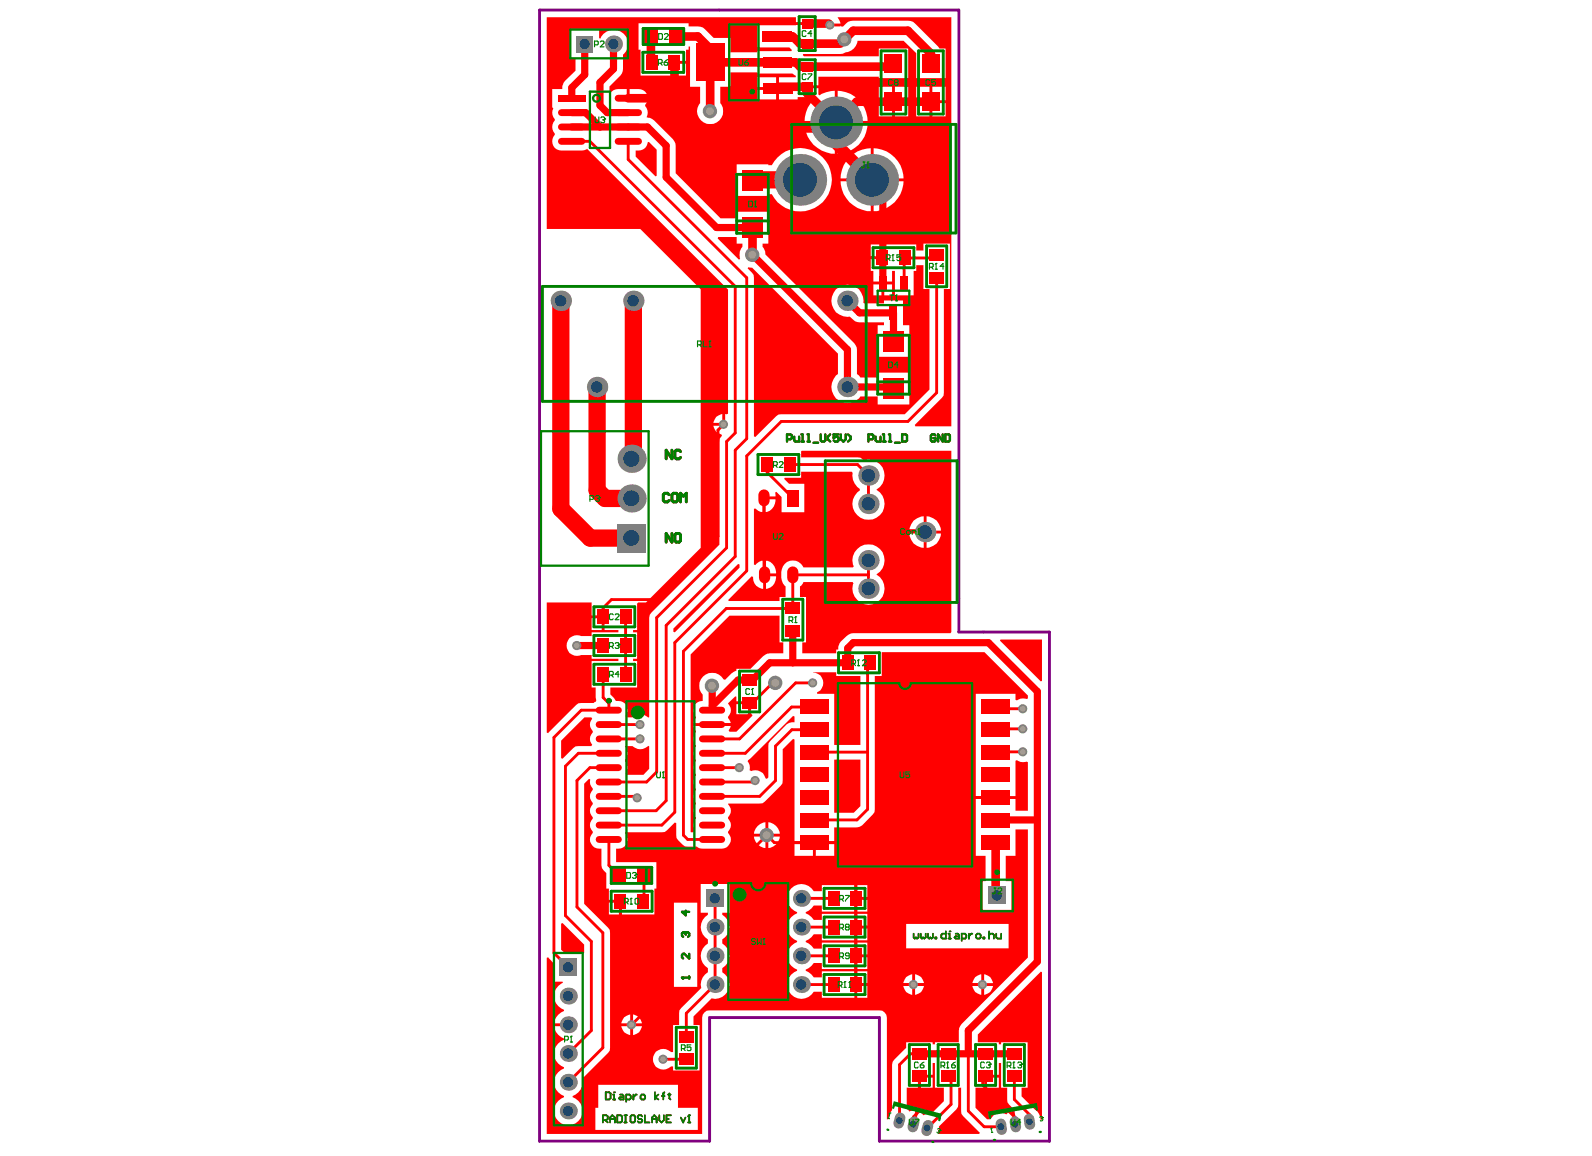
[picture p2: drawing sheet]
<svg xmlns="http://www.w3.org/2000/svg" width="281mm" height="204mm" viewBox="0 0 281 204" stroke-linecap="round" stroke-linejoin="round" font-family="sans-serif">
<path d="M95.2 1.8h73.9v109.7h16v89.8h-30v-21.8h-29.9v21.8h-30z" fill="none" stroke="#800080" stroke-width=".51"/>
<g fill="#a6968d">
<circle cx="143.3" cy="120.5" r=".51"/>
<circle cx="148.9" cy="6.9" r=".71"/>
<circle cx="132.7" cy="44.9" r=".71"/>
<circle cx="130.4" cy="135.4" r=".51"/>
<circle cx="133.2" cy="137.7" r=".51"/>
<circle cx="180.4" cy="132.6" r=".51"/>
<circle cx="180.4" cy="128.6" r=".51"/>
<circle cx="180.4" cy="125" r=".51"/>
<circle cx="112.9" cy="130.3" r=".51"/>
<circle cx="112.9" cy="127.8" r=".51"/>
<circle cx="112.4" cy="140.7" r=".51"/>
<circle cx="136.7" cy="120.5" r=".71"/>
<circle cx="173.3" cy="173.7" r=".51"/>
<circle cx="161.1" cy="173.7" r=".51"/>
<circle cx="135.2" cy="147.3" r=".71"/>
<circle cx="111.4" cy="180.8" r=".51"/>
<circle cx="125.6" cy="121" r=".71"/>
<circle cx="101.7" cy="113.9" r=".51"/>
<circle cx="116.9" cy="186.8" r=".51"/>
<circle cx="125.2" cy="19.6" r=".71"/>
<circle cx="127.6" cy="74.8" r=".51"/>
<circle cx="146.4" cy="4.4" r=".51"/>
</g>
<g fill="#f00">
<path d="M112.1 26.6a1.73 1.73 0 0 0 2.2-1.5l.2-.1 1.3 1.4v4.6l-.2 .1-3.5-3.5z"/>
<path d="M126.7 41.8h3.2v1.2h1.1v.5a2.07 2.07 0 0 0-.5 2.2l-.2 .1-3.7-3.7z"/>
<path d="M110.3 131.6a2.59 2.59 0 0 1 2.2 .5 1.83 1.83 0 0 0 1.8-.5l.2 .1v3.9l-1 1.1h-3.1l-.1-.3a1.67 1.67 0 0 0-.1-2.2v-.2a1.72 1.72 0 0 0 0-2.3z"/>
<path d="M118.8 110.9l11.4-11.4 .2 .1v.5l-11.4 11.4-.2-.1z"/>
<path d="M99 130.6l4.1-4.1h1.2l.2 .3a1.53 1.53 0 0 0 .1 2.2v.2a1.53 1.53 0 0 0-.1 2.2l-.2 .2-2.8 .1-2.3 2.1-.2-.1z"/>
<path d="M143.4 118.6h4.1v.6h4.3v12.2h-4.7v-9h-2.9l-.1-.3a1.82 1.82 0 0 0 1.1-2 1.82 1.82 0 0 0-1.8-1.5z"/>
<path d="M99 162.9l.2-.1 3.8 3.8v1.5h-3.4l-.6-.6z"/>
<path d="M132 134.1l7.9-7.8 .2 .1v1l-.9 .1-.4 .3-3.2 3.3-.1 6-.2 .3-.3-.1a1.82 1.82 0 0 0-2.5-1.3l-.3-.1a1.7 1.7 0 0 0-.3-1.6z"/>
<path d="M169 191.9h.5l.1 4.6 3.2 3.3-.1 .2h-7.1l-.2-.2 .2-1.1 3.1-3 .3-.4z"/>
<path d="M172.5 182.5l11.1-11.1 .2 .1v26h-.3a2.21 2.21 0 0 0-1-1.8l-2.3-2.3v-1.5h1.1v-8.1h-4.7v.4h-.4v-.4h-3.7z"/>
<path d="M147.1 134h4.7v8.2l-1.2 1.2h-3.5z"/>
<path d="M176.5 112.8h7.3v7.3l-.2 .1-7.2-7.2z"/>
<path d="M173.6 189.8h.2v-.2h2.4v-2.1h.4v4.4h1.1v2.5l1.1 1.2-.1 .3h.2l.4 2.3-.4 .1-.5-2.3h-.2l-.7 .6a1.97 1.97 0 0 0-2.8 .8h-.6l-2-2v-3.5h1.5zM174.1 190.1v1.8h2.1v-1.8z"/>
<path d="M161.9 189.8h.3v-.2h2.3v-2.1h.4v4.4h1.6v2.3l-2.3 2.4h-1l-.3 .1-.9-.7-.6 2.4-.5-.2 .6-2.3-1.1 .2-.5-.5v-3.7h2zM162.4 190.1v1.8h2.1v-1.8z"/>
<path d="M121.8 115.4l6.9-6.8h8.8v4.7h.7v1.9l-2.8 .1-.8 .4-2.2 2.3h-2.5v.3l-.9 .5-1.1 1.1-.2-.1a2.31 2.31 0 0 0-3.4-.7 2.31 2.31 0 0 0-.3 3.4v1.1a1.63 1.63 0 0 0-1.6 1 1.63 1.63 0 0 0 .3 1.8l-.4 1.1h6.6l-.5-1.1a1.65 1.65 0 0 0 0-2.3l1.3-1.3 .2 .1v.8h2.3v.3h.3v2h.1l.1 .2-2.8 2.9h-1.2l-.2-.3 .4-.7h-6.6l.4 1.1a1.72 1.72 0 0 0 0 2.3v.2a1.72 1.72 0 0 0 0 2.3v.2a1.72 1.72 0 0 0 0 2.4v.2a1.72 1.72 0 0 0 0 2.3v.2a1.72 1.72 0 0 0 0 2.3v.2a1.72 1.72 0 0 0 0 2.4v.2a1.67 1.67 0 0 0-.1 2.2l-.1 .2h-.7zM129.9 124.2v1.8h2.1v-1.8z"/>
<path d="M96.4 106.3h8v2.2h2v.3h.2v2.3h2.5v.4h-4.7v.7h-1.9a1.83 1.83 0 0 0-2.6 1.7 1.83 1.83 0 0 0 2.6 1.6h1.9v.7h4.7v.4h-4.7v4.7h.7v2.4l-.4 .3-2.7 .1-5.3 5.2-.3-.1zM104.4 109.1v2h1.7v-2z"/>
<path d="M103 138.2l.9-.8 .2 .1a1.69 1.69 0 0 0 .5 1.6v.2a1.59 1.59 0 0 0 0 2.3v.2a1.59 1.59 0 0 0 0 2.4v.2a1.59 1.59 0 0 0 0 2.3v.2a1.66 1.66 0 0 0-.3 2 1.66 1.66 0 0 0 1.8 .8v2.9l.1 .5 .7 .9v2.7h.5v2h2v.3h.3v2.3h5.7v-4.6h.4v-4.6h-7.1v-2.4a1.67 1.67 0 0 0 1.8-.8 1.67 1.67 0 0 0-.3-2l.1-.1h7l1.7-1.7 .3 .1v2.6l1.5 1.5h2.1l.5 .3 .5 .1h3.4a1.63 1.63 0 0 0 1.5-1 1.63 1.63 0 0 0-.4-1.8v-.2a1.59 1.59 0 0 0 0-2.3v-.2a1.59 1.59 0 0 0 0-2.4l.1-.1h6l3.2-3.1 .3-.4 .1-.5v-5.5l1.8-1.9 .2 .1v18h7v-2.5h4.1l.9-.3 2.2-2.3v-24.1h1.2v-4.2h18.1l7.7 7.7v.5l-.2 .1a1.91 1.91 0 0 0-1.7 .2l-.3-.1v-1h-7v18h7v-6.2l.3-.1a1.79 1.79 0 0 0 1.7 .2l.2 .1v8.6h-2.2v-2.1h-7v10.1h1.7v4.4h-.5v5.1h5.1v-5.1h-1v-4.4h1.7v-4.7h2.2v22.6l-11.7 11.7-.4 .8-.1 2.4h-4.2v.4h-.4v-.4h-4.7v1.1l-2.3 2.4-.2 .5v8l-.2 .4-.4 1.2h-.3v-17.9a1.3 1.3 0 0 0-1.3-1.3h-29.9a1.3 1.3 0 0 0-1.4 1.3v20.5h-27.4v-31l.3-.2 1 1.2v3.2h1.5l.1 .2a2.53 2.53 0 0 0-1.6 2.4 2.53 2.53 0 0 0 1.8 2.3v.2a2.63 2.63 0 0 0-1.7 2.2h2.4v.5h-2.4a2.49 2.49 0 0 0 1.7 2.2v.2a2.55 2.55 0 0 0-1.8 2.4 2.55 2.55 0 0 0 1.8 2.5v.2a2.55 2.55 0 0 0-1.8 2.4 2.55 2.55 0 0 0 1.8 2.4v.2a2.54 2.54 0 0 0-1.3 3.9 2.54 2.54 0 0 0 4.1 0 2.54 2.54 0 0 0-1.3-3.9v-.2a2.55 2.55 0 0 0 1.7-3l4.6-4.6 .3-.4v-.5v-20.8l-4.6-4.6zM135.5 145v2.1h2.1a2.3 2.3 0 0 0-2.1-2.1zM133.6 145.7l-.3 .4-.3 1h2v-2.1l-.9 .3zM135.5 147.6v2a2.3 2.3 0 0 0 2.1-2zM133 147.6a2.3 2.3 0 0 0 2 2v-2zM143.9 148.9v2.1h3.2v-2.1zM140.1 148.9v2.1h3.3v-2.1zM151.2 156.1v2.1h1.8v-2.1zM151.2 158.7v2.1h1.8v-2.1zM139.6 156.7a2.54 2.54 0 0 0 1 4.2v.2a2.55 2.55 0 0 0-1.8 2.4 2.55 2.55 0 0 0 1.8 2.5v.2a2.55 2.55 0 0 0-1.8 2.4 2.55 2.55 0 0 0 1.8 2.4v.2a2.53 2.53 0 0 0-1.2 4 2.53 2.53 0 0 0 4.1-.3h1.5v1.1h5.7v-4.7h-5.7v1.1h-1.5l-.4-.5-1-.7v-.2l1-.6 .4-.5h1.5v1h5.7v-4.6h-5.7v1h-1.5l-.4-.5-1-.6v-.2l1-.7 .4-.5h1.5v1.1h5.7v-4.7h-5.7v1.1h-1.5l-.4-.5-1-.7v-.2l1-.7 .4-.5h1.5v1.1h5.7v-4.7h-5.7v1.1h-1.5a2.51 2.51 0 0 0-3.9-.5zM107.4 159.2v2.1h1.8v-2.1zM151.2 161.2v2.1h1.8v-2.1zM151.2 163.8v2.1h1.8v-2.1zM159.8 163v4.3h18.1v-4.3zM151.2 166.3v2h1.8v-2zM151.2 168.8v2.1h1.8v-2.1zM173.6 171.8v1.6h1.6a1.76 1.76 0 0 0-1.6-1.6zM172 172.3l-.5 1.1h1.6v-1.6zM161.4 171.8v1.6h1.6a1.76 1.76 0 0 0-1.6-1.6zM159.8 172.3l-.5 1.1h1.6v-1.6zM151.2 171.3v2.1h1.8v-2.1zM118.9 159.2v14.9h4.1v-14.9zM173.6 173.9v1.6a1.76 1.76 0 0 0 1.6-1.6zM171.5 173.9a1.76 1.76 0 0 0 1.6 1.6v-1.6zM161.4 173.9v1.6a1.76 1.76 0 0 0 1.6-1.6zM159.3 173.9a1.76 1.76 0 0 0 1.6 1.6v-1.6zM151.2 173.9v2.1h1.8v-2.1zM123.6 155.9v5.1h1.3v.3a2.51 2.51 0 0 0 0 4.4v.7a2.51 2.51 0 0 0 0 4.4v.7a2.49 2.49 0 0 0-1.2 2.8l-3.9 3.9v2.6h-1.1v4.8h-.4a1.83 1.83 0 0 0-2.6-.1 1.83 1.83 0 0 0 0 2.6 1.83 1.83 0 0 0 2.6 0h.4v.7h4.7v-8h-1.1v-1.5l3.2-3.2a2.51 2.51 0 0 0 3-1.5 2.51 2.51 0 0 0-1.1-3.1v-.7a2.51 2.51 0 0 0 0-4.4v-.7a2.51 2.51 0 0 0 0-4.4v-.3h1.3v-5.1zM111.7 178.9v1.6h1.5a1.76 1.76 0 0 0-1.5-1.6zM110.1 179.4l-.5 1.1h1.6v-1.6zM111.7 181v1.6a1.76 1.76 0 0 0 1.5-1.6zM109.6 181a1.76 1.76 0 0 0 1.6 1.6v-1.6zM105.5 191.3v4.1h-.5v3.9h18.1v-3.9h-3.5v-4.1z"/>
<path d="M141.3 79.6l.1-.1h26.4v32l-.1 .2h-17.2h-.4l-.6 .3a3.5 3.5 0 0 0-1.5 1.7l-.1 .9h-.4v.6h-6v-1.9h.7v-8h-1.1v-1.9l.2-.1 .4-.6h8.7l.1 .2a2.85 2.85 0 0 0 1.7 3.6 2.85 2.85 0 0 0 3.6-1.5 2.85 2.85 0 0 0-1.2-3.7 2.84 2.84 0 0 0 1.2-3.8 2.84 2.84 0 0 0-3.7-1.3 2.84 2.84 0 0 0-1.5 3.7l-.2 .2h-8.7a2.04 2.04 0 0 0-2.3-1.2 2.04 2.04 0 0 0-1.6 2 2.71 2.71 0 0 0 .8 2.5v1.9h-1.1v.7h-9v-.2l4.1-4.1 .2 .1a1.95 1.95 0 0 0 1.8 2.1v-5a1.69 1.69 0 0 0-1.4 .8l-.2-.1v-9.9h.2a1.75 1.75 0 0 0 1.3 .6v-2.5h.3v-.2h2l-.1-.7 .2-.1 1 .9v2.7h4v-5.1h-2.7l-.9-.8 .1-.2h2.9v-1.1h8.9l.2 .2a2.74 2.74 0 0 0 1.3 2.8v.3a2.83 2.83 0 0 0-.5 4.3 2.83 2.83 0 0 0 4.3-.2 2.83 2.83 0 0 0-.9-4.2 2.84 2.84 0 0 0 1.2-3.7 2.84 2.84 0 0 0-3.5-1.5l-.5-.5h-.5h-10zM135 88.1v2.2a2.04 2.04 0 0 0 1.8-2.2zM163.4 91.1v2.5h2.6a2.6 2.6 0 0 0-2.6-2.5zM161.2 91.8l-.4 .6-.4 1.2h2.5v-2.5l-1.1 .3zM163.4 94.1v2.5a2.6 2.6 0 0 0 2.6-2.5zM160.4 94.1a2.6 2.6 0 0 0 2.5 2.5v-2.5zM135.1 98.9v2.2h1.8a2.08 2.08 0 0 0-1.8-2.2zM135.1 101.7v2.2a2.04 2.04 0 0 0 1.8-2.2z"/>
<path d="M96.4 3h44v.9h2v.5l-8.8 .1v3.9h5.6l.5 .4-.1 .2h-6v.2h-4.8v-2.5h-2.9l-1.5-1.5a3.1 3.1 0 0 0-2.9-.5v-.6h-8.9v4.7h.4v4.5h5.7v-2.3h.3v-.3h2v-1.9h.5v-.6h.2v7.1h1.8v2.9a2.28 2.28 0 0 0 .2 3.1 2.28 2.28 0 0 0 3.1 0 2.28 2.28 0 0 0 .2-3.1v-2.9h1.8v-2.5h4.8v.2h6.2l.6 .4-.1 .2h-2.9v3.9h3.3v-.4h1.4v-1.8h.3v-.2h2v-1.6h10.6v.3h5.2v-5.2h-5.2v1.3h-13.2l-.2-.2 .1-.2h6.5l.9-.2a2.41 2.41 0 0 0 2.2-2.1h8.1l2.2 2.2v4.4h5.2v-5.2h-1.1l-4.6-4.7-1-.3h-9.6a2 2 0 0 0-1.8 1.1h-.2l-.2-.2v.2h-1.9v-.5h1.9l-.5-1.2h20v72.2h-6.3l-.1-.3 5-5.1 .1-18.8h1.1v-8h-4.7v1.2h-1.3v-1.1h-5.7v2.4h-.3v.2h-2v2.1h.5v1.9h3.2v-1.9h.6v4.3h3.3v-4.3h.4v-1h1.3v4.2h1v17.7l-4.3 4.4h-22.3l-4.1 4-.2-.1v-28l-.1-.5-1-1.2 .1-.2 .7 .1 15.1 15.2v3.6a2.84 2.84 0 0 0-.3 4.3 2.84 2.84 0 0 0 4.3-.4h3v1.5h5.6v-5.7h-5.6v.9h-3l-.6-.6v-4.3l-.1-.4-.5-.8-15.6-15.6v-.6l-.5-.8v-.5h1v-5.7h-5.6v1.2h-2.8l-7.9-7.9v-4.9l-.3-.8-3.5-3.7-.8-.4-.5-.1a1.72 1.72 0 0 0-.3-2l.4-1.1h-3.4v-.3h-.2v-1.6a3.1 3.1 0 0 0-2.7 .5l-.1 .2-.3-.1v-1l1.9-2 .4-.7 .1-3a2.51 2.51 0 0 0-.2-3.9 2.51 2.51 0 0 0-3.8 1.1l-.2-.1v-1.4h-5v5h.8v2.2l-1.9 1.8-.4 .8v.6h-1.8v3.3l.2 .2a1.56 1.56 0 0 0 .3 1.8v.2a1.72 1.72 0 0 0 0 2.4v.2a1.64 1.64 0 0 0-.4 1.7 1.64 1.64 0 0 0 1.5 1.1h3.6l.9-.4 24.9 24.9v21.9h-.5v1.8h-.2v.3h-1.9a1.69 1.69 0 0 0 1.4 1.5l.2 .3-.5 .5v.5v18.2l-12.3 12.3-.1 .6v17.5l-.2 .1a1.84 1.84 0 0 0-2.7-.1h-1.2l-.1-.2a1.66 1.66 0 0 0 .1-2 1.66 1.66 0 0 0-1.8-.7l-.3-.5-.6-.6v-1.2h4.7v-4.7h-.7v-.4h.7v-4.7h-.7v-.4h.7v-4.6l.2-.2h1.4l9.6-9.7v-45.6l-10.7-10.6h-16.5zM119.2 11.2v2.1h1.8v-2.1zM133.6 13.6v1.8h3.3v-1.8zM111.1 15.7v1.4h3.1a1.48 1.48 0 0 0-1.6-1.4zM133.6 15.9v1.6h3.3v-1.6zM157.9 15.3v2.4h2.3v-2.4zM155 15.3v2.4h2.3v-2.4zM164.5 15.3v2.4h2.3v-2.4zM161.6 15.3v2.4h2.3v-2.4zM157.9 18.2v2.3h2.3v-2.3zM155 18.2v2.3h2.3v-2.3zM164.5 18.2v2.3h2.3v-2.3zM161.6 18.2v2.3h2.3v-2.3zM147.8 16v5.3h5.2a5.5 5.5 0 0 0-5.2-5.3zM142.6 15.6v1.5h1.1l.1 .3a5.1 5.1 0 0 0-1.9 3.9h5.3v-5.3a5.1 5.1 0 0 0-2.6 .8l-.2-.1v-1.1zM147.8 21.8v5.3a5.4 5.4 0 0 0 5.2-5.3zM141.9 21.8a5.4 5.4 0 0 0 5.3 5.3v-5.3zM129.9 29v5.6h5.6v-.3h.6a5.6 5.6 0 0 0 8.6 1.8 5.6 5.6 0 0 0 0-8.8 5.6 5.6 0 0 0-8.6 1.8h-.6v-.1zM154.1 26.1v5.4h5.3a5.5 5.5 0 0 0-5.3-5.4zM149.8 27.8a5.1 5.1 0 0 0-1.5 3.7h5.3v-5.4a5.4 5.4 0 0 0-3.8 1.7zM154.1 32v5.2a5.4 5.4 0 0 0 5.3-5.2zM148.3 32a5.4 5.4 0 0 0 5.3 5.2v-5.2zM153.6 43.1v2.1h1.8v-2.1zM156 50.2v1.9h1.3v-1.9zM154.1 50.2v1.9h1.4v-1.9zM147.5 51a2.85 2.85 0 0 0-.5 3.3 2.85 2.85 0 0 0 2.9 1.5 2.16 2.16 0 0 0 1.7 1.1h4.3v.5h-1.1v5.5h5.6v-5.5h-1.1v-4.4h-3.4v.5h-3.5l-.1-.1a2.85 2.85 0 0 0-1.6-2.9 2.85 2.85 0 0 0-3.2 .5zM126.3 73.5l-.5 1.1h1.6v-1.6z"/>
</g>
<g fill="none" stroke="#f00" stroke-width=".51">
<path d="M125.3 8.6v2.4M137.1 6.4h2.7M146.2 4.2l.2 .2M149 6.9l-.8 .8M157.6 11.1l-.6 .7M100.9 24.9h3.2l25.6 25.6v25.9l-1.5 1.5v18.7l-12.4 12.4v27.2l-1.7 1.7h-6.7M110.8 24.9v3.2l20.9 20.9v28.4l-2 2v18.8l-12.2 12.1v30.9l-1.8 1.8h-8.3M146.4 22.7l1.1-1.1v3.8M153.8 31.7l1.9 1.9M159.5 45.6v4.3M160.7 45.5h4.5M165.2 49v20.3l-5.1 5h-22.3l-6.1 6.1v20.3l-12.7 12.7v29.9l-2.3 2.2h-9.3"/>
<path d="M127.7 74.8l-1.1 1.1v18.7l-11.1 11.2h-7.6l-1.5 1.4v1.6M134.8 93.6h28.1l.3 .3M134.8 87.8v13.5M135.3 81.9v1.4l4.5 4.5M139.3 81.9h12l1.9 2v5M153.2 98.8v5M106.4 118.9v4.1l1 1.1v1.2h-4.9l-4.8 4.8v38l2.5 2.5M110.3 108.8v10.1M136.8 119.4v.5l-4 4.1h-.6v2l-1.8 1.8h-4.8M153 117.4v25.4l-1.8 1.8h-7.6M153.2 101.4h-13.4v5.9h-11.7l-7.6 7.6v32.4l.8 .8h4.3M107.4 132.9h-5.4l-2.3 2.3v26.3l4.6 4.6v15.7l-4.1 4"/>
<path d="M107.4 135.4h-3.3l-2.3 2.3v22.3l4.5 4.5v20.3l-6.1 6.1M107.4 130.3h5.5M107.4 127.8h5.5M125.6 135.4h4.8M125.6 124.5v.8M133.2 137.7l.3 .2h-7.9M143.4 120.5h-3.1l-9.9 9.8h-4.8M143.6 128.7h-3.9l-2.9 2.9v6.1l-2.8 2.8h-8.4M143.6 124.7h-4l-8.1 8.2h-5.9M143.6 132.7h9.4M175.9 125h4.5M180.4 132.6l-4.8 .1"/>
<path d="M181 128.6h-5.3l-.1 .1M107.4 148.1v4.5l1.8 1.8M107.4 140.5h4.8l.2 .2M109.4 159v2.6l2.5 2.4h5.1M113.6 154.4v4.4M126.1 158.5v15.2l-5 5v4.1M141.4 158.5h5.6M151 148.7v25h22.3M175.6 140.7h-12.9l-7.9 7.9h-18.2l-1.3-1.3-5.1 5.1h-7.1l-6.1 6.1v8.1l-3 3v8.6l-2.6 2.6M175.6 157.7l.3 .3M141.4 173.7h5.6M141.4 163.5h5.6"/>
<path d="M141.4 168.6h5.6M121.1 186.8h-4.1M162.2 185.9h-1.6l-1.9 1.9v9.8M162.2 189.8v6.2l-1.1 1v1.3M167.8 189.8v5l-4.2 4.2M170.8 185.9v10.1l2.8 2.7h3l.3 .4M173.3 189.8v1.6l5.8 5.8v1.1M178.9 189.8v4.1l2.7 2.7v1.3"/>
</g>
<path d="M100.9 19.9h2.4l2.5 2.5M103.1 7.8v5.4l-2.2 2.3v1.8M108.2 7.8v4.4l-2.4 2.3v4.1l1.3 1.3h3.7M100.9 22.4h13.3l3.3 3.3v5.6l8.9 8.8h6.3M155.7 33.6v16.3M132.7 44.9l16.8 16.8v6.6h6.8M149.5 53.1l2.1 2.1h6v5M101.8 113.9h4.6M139.8 111.3v5.6M125.6 121v3.5l4.6-4.6h2.5l3.1-3h13.7v-2.6l1-.9h23.9l8.6 8.6v47.6l-12.2 12.2v4.1M175.6 144.6h7.2M162.2 185.9h16.7" fill="none" stroke="#f00" stroke-width="1.3"/>
<path d="M110.8 17.3h5.9l5.4 5.4h24.3M114.8 6.4v4.4M119 11v8.6M119.2 6.4h3.9l2.2 2.2M137.4 15.3h5v1.2l5.1 5.1 3.6-3.7h13.1M139.8 6.4l1.3 1.3h7.1M142.4 4.2h3.8M149 6.9l1.5-1.5h9.6l4.1 4.1v1.6M157 11.8h-15.9l-.8-.8h-15v8.6M132.7 40.1v4.8M175.6 148.6v9.1" fill="none" stroke="#f00" stroke-width="1.5"/>
<path d="M132.8 31.7h8.4M98.9 53.1v36.6l5.2 5.2h7.3M111.7 53.1v27.5M105.3 68.3v18.2l1.4 1.4h4.7" fill="none" stroke="#f00" stroke-width="3"/>
<path d="M147.5 25.4l6.3 6.3" fill="none" stroke="#f00" stroke-width="2"/>
<path d="M120.3 172.4h1.3M121.6 172.2v.5" fill="none" stroke="#f00" stroke-width=".41"/>
<circle cx="120.3" cy="172.4" r=".2" fill="#f00"/>
<path d="M120.3 172.4l.2 .3M120.7 164.4h-.2l-.2 .2v.4l.2 .3M121.6 168.2v.9l-.9-.9h-.2l-.2 .2v.4l.2 .3" fill="none" stroke="#f00" stroke-width=".41"/>
<circle cx="120.7" cy="164.4" r=".2" fill="#f00"/>
<path d="M120.7 164.4l.3 .2M121 160.6v.9l-.7-.7h1.3M121 164.6v.2M121 164.6l.2-.2h.2l.2 .2v.4l-.2 .3" fill="none" stroke="#f00" stroke-width=".41"/>
<path d="M118.5 79.4v1.5l-1-1.5v1.5M120 79.7l-.2-.3h-.5l-.3 .3v1l.3 .2h.5l.2-.2M118.5 94.1v1.5l-1-1.5v1.5M119 94.4l.3-.3h.5l.2 .3v1l-.2 .2h-.5l-.3-.2z" fill="none" stroke="#f00" stroke-width=".51"/>
<path d="M106.8 192.7h.7l.2 .2v.8l-.2 .2h-.7zM108.1 193.9h.4M108.1 193.1h.2v.8" fill="none" stroke="#f00" stroke-width=".3"/>
<circle cx="108.3" cy="192.7" r=".15" fill="#f00"/>
<g fill="none" stroke="#f00" stroke-width=".3">
<path d="M106.3 197.6h.6l.3-.2v-.5l-.3-.2h-.6v1.3M106.7 197.6l.5 .4M107.6 198v-.9l.4-.4 .5 .4v.9M107.6 197.4h.9M108.9 196.7h.6l.2 .2v.9l-.2 .2h-.6zM109.4 193.1h.4l.2 .2v.6h-.6l-.2-.2 .2-.2h.6M110.1 196.7h.5M110.1 198h.5M110.3 196.7v1.3M110.4 193.9h.7l.2-.2v-.4l-.2-.2h-.7v1.2M111.2 196.9l.2-.2h.4l.2 .2v.9l-.2 .2h-.4l-.2-.2zM111.7 193.1v.8"/>
<path d="M112.3 193.1h-.2l-.4 .4M113.2 193.1h.4l.2 .2v.4l-.2 .2h-.4l-.2-.2v-.4zM113.3 196.9l-.2-.2h-.4l-.2 .2 .2 .5h.4l.2 .2v.2l-.2 .2h-.4l-.2-.2M113.7 196.7v1.3h.9M115 197.4h.8M115 198v-.9l.4-.4 .4 .4v.9M115.5 192.7v1.2M116.1 193.1l-.6 .4 .6 .4M116.3 196.7v.9l.4 .4 .4-.4v-.9M116.8 193.3h.4M117.2 192.7l-.2 .2v1M117.6 197.4h.4"/>
<path d="M117.9 193.1h.4M118.1 192.9v.8l.2 .2M118.4 196.7h-.8v1.3h.8M120.1 197.1l.4 .9 .4-.9M121.4 198h.4M121.6 196.7v1.3"/>
</g>
<circle cx="121.6" cy="196.7" r=".15" fill="#f00"/>
<path d="M161.2 164.7v.7l.2 .2 .2-.2 .2 .2 .2-.2v-.7M162.4 164.7v.7l.2 .2 .2-.2 .2 .2 .3-.2v-.7M163.7 164.7v.7l.2 .2 .2-.2 .2 .2 .3-.2v-.7M165 165.4h.2v.2h-.2zM166.8 164.3v1.3h-.6l-.2-.2v-.5l.2-.2h.6M167.3 165.6h.4M167.3 164.7h.2v.9M121.6 196.7l-.2 .2" fill="none" stroke="#f00" stroke-width=".3"/>
<path d="M118 87.3l-.2-.3h-.5l-.3 .3v1l.3 .2h.5l.2-.2M118.5 87.3l.3-.3h.5l.2 .3v1l-.2 .2h-.5l-.3-.2zM120 88.5v-1.5l.5 .5 .6-.5v1.5" fill="none" stroke="#f00" stroke-width=".51"/>
<circle cx="167.5" cy="164.3" r=".15" fill="#f00"/>
<path d="M168.6 164.7h.4l.2 .2v.7h-.6l-.2-.2 .2-.2h.6M169.6 165.6h.6l.2-.2v-.5l-.2-.2h-.6v1.3M170.9 164.7v.9M171.5 164.7h-.2l-.4 .5M172.4 164.7h.4l.2 .2v.5l-.2 .2h-.4l-.2-.2v-.5zM173.4 165.4h.2v.2h-.2zM174.5 164.9l.2-.2h.4l.2 .2v.7M174.5 164.3v1.3M175.7 164.7v.7l.3 .2h.6v-.9" fill="none" stroke="#f00" stroke-width=".3"/>
<g fill="none" stroke="#f00" stroke-width=".41">
<path d="M138.8 77.5h.6l.3-.2v-.5l-.3-.2h-.6v1.3M140.1 77v.7l.2 .2h.7v-.9M141.4 76.6h.2v1.3M141.4 77.9h.4M142.4 76.6h.2v1.3M142.4 77.9h.4M143.5 78.1h.8M144.8 76.6v1.1l.2 .2h.4l.2-.2v-1.1M146.4 76.6l-.4 .4v.5l.4 .4M147.9 76.6h-.9v.7l.5-.3h.2l.2 .3v.4l-.2 .2h-.4l-.3-.2M148.3 76.6v.9l.5 .4 .4-.4v-.9M149.6 76.6l.4 .4v.5l-.4 .4"/>
<path d="M153.2 77.5h.6l.3-.2v-.5l-.3-.2h-.6v1.3M154.5 77v.7l.2 .2h.6v-.9M155.7 76.6h.2v1.3M155.7 77.9h.5M156.8 76.6h.2v1.3M156.8 77.9h.4M157.9 78.1h.8M159.1 76.6h.6l.3 .2v.9l-.3 .2h-.6zM165 76.8l-.2-.2h-.4l-.2 .2v.9l.2 .2h.4l.2-.2v-.4h-.4M166.3 76.6v1.3l-.8-1.3v1.3M166.7 76.6h.6l.3 .2v.9l-.3 .2h-.6z"/>
</g>
<circle cx="143.3" cy="120.5" r=".81" fill="#808080"/>
<circle cx="143.3" cy="120.5" r=".51" fill="#a6968d"/>
<circle cx="148.9" cy="6.9" r="1.27" fill="#808080"/>
<circle cx="148.9" cy="6.9" r=".71" fill="#a6968d"/>
<circle cx="132.7" cy="44.9" r="1.27" fill="#808080"/>
<circle cx="132.7" cy="44.9" r=".71" fill="#a6968d"/>
<circle cx="130.4" cy="135.4" r=".81" fill="#808080"/>
<circle cx="130.4" cy="135.4" r=".51" fill="#a6968d"/>
<circle cx="133.2" cy="137.7" r=".81" fill="#808080"/>
<circle cx="133.2" cy="137.7" r=".51" fill="#a6968d"/>
<circle cx="180.4" cy="132.6" r=".81" fill="#808080"/>
<circle cx="180.4" cy="132.6" r=".51" fill="#a6968d"/>
<circle cx="180.4" cy="128.6" r=".81" fill="#808080"/>
<circle cx="180.4" cy="128.6" r=".51" fill="#a6968d"/>
<circle cx="180.4" cy="125" r=".81" fill="#808080"/>
<circle cx="180.4" cy="125" r=".51" fill="#a6968d"/>
<circle cx="112.9" cy="130.3" r=".81" fill="#808080"/>
<circle cx="112.9" cy="130.3" r=".51" fill="#a6968d"/>
<circle cx="112.9" cy="127.8" r=".81" fill="#808080"/>
<circle cx="112.9" cy="127.8" r=".51" fill="#a6968d"/>
<circle cx="112.4" cy="140.7" r=".81" fill="#808080"/>
<circle cx="112.4" cy="140.7" r=".51" fill="#a6968d"/>
<circle cx="136.7" cy="120.5" r="1.27" fill="#808080"/>
<circle cx="136.7" cy="120.5" r=".71" fill="#a6968d"/>
<circle cx="173.3" cy="173.7" r=".81" fill="#808080"/>
<circle cx="173.3" cy="173.7" r=".51" fill="#a6968d"/>
<circle cx="161.1" cy="173.7" r=".81" fill="#808080"/>
<circle cx="161.1" cy="173.7" r=".51" fill="#a6968d"/>
<circle cx="135.2" cy="147.3" r="1.27" fill="#808080"/>
<circle cx="135.2" cy="147.3" r=".71" fill="#a6968d"/>
<circle cx="111.4" cy="180.8" r=".81" fill="#808080"/>
<circle cx="111.4" cy="180.8" r=".51" fill="#a6968d"/>
<circle cx="125.6" cy="121" r="1.27" fill="#808080"/>
<circle cx="125.6" cy="121" r=".71" fill="#a6968d"/>
<circle cx="101.7" cy="113.9" r=".81" fill="#808080"/>
<circle cx="101.7" cy="113.9" r=".51" fill="#a6968d"/>
<circle cx="116.9" cy="186.8" r=".81" fill="#808080"/>
<circle cx="116.9" cy="186.8" r=".51" fill="#a6968d"/>
<circle cx="125.2" cy="19.6" r="1.27" fill="#808080"/>
<circle cx="125.2" cy="19.6" r=".71" fill="#a6968d"/>
<circle cx="127.6" cy="74.8" r=".81" fill="#808080"/>
<circle cx="127.6" cy="74.8" r=".51" fill="#a6968d"/>
<circle cx="146.4" cy="4.4" r=".81" fill="#808080"/>
<circle cx="146.4" cy="4.4" r=".51" fill="#a6968d"/>
<circle cx="141.4" cy="158.5" r="1.5" fill="#808080"/>
<circle cx="141.3" cy="158.5" r=".91" fill="#1f4769"/>
<circle cx="149.5" cy="53.1" r="1.8" fill="#808080"/>
<circle cx="149.4" cy="53.1" r="1.01" fill="#1f4769"/>
<circle cx="141.4" cy="168.6" r="1.5" fill="#808080"/>
<circle cx="141.3" cy="168.6" r=".91" fill="#1f4769"/>
<circle cx="141.4" cy="173.7" r="1.5" fill="#808080"/>
<circle cx="141.3" cy="173.7" r=".91" fill="#1f4769"/>
<circle cx="141.4" cy="163.5" r="1.5" fill="#808080"/>
<circle cx="141.3" cy="163.5" r=".91" fill="#1f4769"/>
<circle cx="149.5" cy="68.3" r="1.8" fill="#808080"/>
<circle cx="149.4" cy="68.3" r="1.01" fill="#1f4769"/>
<path d="M181.5 197.4l.2 .9" fill="none" stroke="#808080" stroke-width="1.9"/>
<circle cx="181.6" cy="197.9" r=".6" fill="#1f4769"/>
<circle cx="111.7" cy="53.1" r="1.8" fill="#808080"/>
<circle cx="111.7" cy="53.1" r="1.01" fill="#1f4769"/>
<path d="M124.6 156.9h3.1v3.1h-3.1z" fill-rule="evenodd" fill="#808080"/>
<circle cx="126.1" cy="158.5" r=".91" fill="#1f4769"/>
<path d="M163.7 198.5l-.3 1" fill="none" stroke="#808080" stroke-width="1.9"/>
<circle cx="163.5" cy="199" r=".59" fill="#1f4769"/>
<path d="M108.9 92.4h5v5h-5z" fill-rule="evenodd" fill="#808080"/>
<circle cx="111.4" cy="94.9" r="1.41" fill="#1f4769"/>
<circle cx="111.4" cy="80.9" r="2.49" fill="#808080"/>
<circle cx="111.4" cy="80.9" r="1.42" fill="#1f4769"/>
<path d="M101.7 6.3h3v3h-3z" fill-rule="evenodd" fill="#808080"/>
<circle cx="103.1" cy="7.8" r=".9" fill="#1f4769"/>
<circle cx="108.2" cy="7.8" r="1.5" fill="#808080"/>
<circle cx="108.2" cy="7.8" r=".9" fill="#1f4769"/>
<circle cx="126.1" cy="168.6" r="1.5" fill="#808080"/>
<circle cx="126.1" cy="168.6" r=".91" fill="#1f4769"/>
<circle cx="126.1" cy="173.7" r="1.5" fill="#808080"/>
<circle cx="126.1" cy="173.7" r=".91" fill="#1f4769"/>
<circle cx="126.1" cy="163.5" r="1.5" fill="#808080"/>
<circle cx="126.1" cy="163.5" r=".91" fill="#1f4769"/>
<circle cx="141.2" cy="31.7" r="4.6" fill="#808080"/>
<circle cx="141.1" cy="31.7" r="2.99" fill="#1f4769"/>
<circle cx="153.2" cy="103.8" r="1.8" fill="#808080"/>
<circle cx="153.2" cy="103.8" r="1.19" fill="#1f4769"/>
<circle cx="163.2" cy="93.9" r="1.8" fill="#808080"/>
<circle cx="163.1" cy="93.9" r="1.22" fill="#1f4769"/>
<circle cx="153.2" cy="98.8" r="1.8" fill="#808080"/>
<circle cx="153.2" cy="98.8" r="1.19" fill="#1f4769"/>
<circle cx="153.2" cy="88.9" r="1.8" fill="#808080"/>
<circle cx="153.2" cy="88.9" r="1.19" fill="#1f4769"/>
<path d="M174.4 156.4h3v3.1h-3z" fill-rule="evenodd" fill="#808080"/>
<circle cx="175.8" cy="158" r=".91" fill="#1f4769"/>
<circle cx="105.3" cy="68.3" r="1.8" fill="#808080"/>
<circle cx="105.3" cy="68.3" r="1.01" fill="#1f4769"/>
<circle cx="111.4" cy="87.9" r="2.49" fill="#808080"/>
<circle cx="111.4" cy="87.9" r="1.41" fill="#1f4769"/>
<path d="M161.3 197.8l-.3 1" fill="none" stroke="#808080" stroke-width="1.9"/>
<circle cx="161.1" cy="198.3" r=".61" fill="#1f4769"/>
<path d="M158.8 197.2l-.3 .9" fill="none" stroke="#808080" stroke-width="1.9"/>
<circle cx="158.6" cy="197.7" r=".6" fill="#1f4769"/>
<circle cx="153.2" cy="83.9" r="1.8" fill="#808080"/>
<circle cx="153.2" cy="83.9" r="1.19" fill="#1f4769"/>
<path d="M179 197.8l.2 1" fill="none" stroke="#808080" stroke-width="1.9"/>
<circle cx="179" cy="198.3" r=".59" fill="#1f4769"/>
<path d="M176.5 198.2l.2 1.1" fill="none" stroke="#808080" stroke-width="1.9"/>
<circle cx="176.5" cy="198.7" r=".61" fill="#1f4769"/>
<circle cx="100.2" cy="190.9" r="1.5" fill="#808080"/>
<circle cx="100.2" cy="190.9" r=".91" fill="#1f4769"/>
<path d="M98.7 169.1h3.1v3h-3.1z" fill-rule="evenodd" fill="#808080"/>
<circle cx="100.2" cy="170.6" r=".91" fill="#1f4769"/>
<circle cx="98.9" cy="53.1" r="1.8" fill="#808080"/>
<circle cx="98.9" cy="53.1" r="1.01" fill="#1f4769"/>
<circle cx="100.2" cy="185.8" r="1.5" fill="#808080"/>
<circle cx="100.2" cy="185.8" r=".91" fill="#1f4769"/>
<circle cx="100.2" cy="196" r="1.5" fill="#808080"/>
<circle cx="100.2" cy="196" r=".91" fill="#1f4769"/>
<circle cx="100.2" cy="175.7" r="1.5" fill="#808080"/>
<circle cx="100.2" cy="175.7" r=".91" fill="#1f4769"/>
<circle cx="100.2" cy="180.8" r="1.5" fill="#808080"/>
<circle cx="100.2" cy="180.8" r=".91" fill="#1f4769"/>
<circle cx="153.8" cy="31.7" r="4.6" fill="#808080"/>
<circle cx="153.8" cy="31.7" r="2.99" fill="#1f4769"/>
<circle cx="147.5" cy="21.6" r="4.6" fill="#808080"/>
<circle cx="147.5" cy="21.6" r="2.99" fill="#1f4769"/>
<g fill="#f00">
<path d="M108.4 157.7h2v2.6h-2z" fill-rule="evenodd"/>
<path d="M108 153.1h2.4v2.6h-2.4z" fill-rule="evenodd"/>
<path d="M112.4 157.7h2v2.6h-2z" fill-rule="evenodd"/>
<path d="M119.8 185.8h2.6v2h-2.6z" fill-rule="evenodd"/>
<path d="M119.7 181.8h2.6v2h-2.6z" fill-rule="evenodd"/>
<path d="M163.9 47.9h2.6v2.1h-2.6z" fill-rule="evenodd"/>
<path d="M163.9 44h2.6v2h-2.6z" fill-rule="evenodd"/>
<path d="M155.8 58.4h3.6v3.5h-3.6z" fill-rule="evenodd"/>
<path d="M156.9 54h1.4v2.4h-1.4z" fill-rule="evenodd"/>
<path d="M156 9.5h3.2v3.2h-3.2z" fill-rule="evenodd"/>
<path d="M156 16.4h3.2v3.2h-3.2z" fill-rule="evenodd"/>
<path d="M160.9 184.9h2.5v2h-2.5z" fill-rule="evenodd"/>
<path d="M160.9 188.8h2.6v2h-2.6z" fill-rule="evenodd"/>
<path d="M172.5 184.9h2.6v2h-2.6z" fill-rule="evenodd"/>
<path d="M172.6 188.8h2.6v2h-2.6z" fill-rule="evenodd"/>
<path d="M148.6 115.6h1.9v2.6h-1.9z" fill-rule="evenodd"/>
<path d="M152.5 115.6h2v2.6h-2z" fill-rule="evenodd"/>
<path d="M155.8 66.7h3.6v3.6h-3.6z" fill-rule="evenodd"/>
<path d="M112.4 153.1h2.4v2.6h-2.4z" fill-rule="evenodd"/>
</g>
<path d="M105.7 137.9h3.4M105.7 130.3h3.4M105.7 125.3h3.4M105.7 145.5h3.4M105.7 143h3.4" fill="none" stroke="#f00" stroke-width="1.2"/>
<g fill="#f00">
<path d="M105.4 112.5h2v2.7h-2z" fill-rule="evenodd"/>
<path d="M109.4 112.5h2v2.7h-2z" fill-rule="evenodd"/>
</g>
<path d="M109 19.9h3.6M109 17.3h3.6M109 24.9h3.6M123.9 137.9h3.4M123.9 130.3h3.4M123.9 125.3h3.4M123.9 145.5h3.4M123.9 143h3.4" fill="none" stroke="#f00" stroke-width="1.2"/>
<path d="M146 157.1h2v2.7h-2z" fill-rule="evenodd" fill="#f00"/>
<path d="M134.9 100.9v1M139.8 100.9v1" fill="none" stroke="#f00" stroke-width="2"/>
<g fill="#f00">
<path d="M134.3 80.6h2v2.7h-2z" fill-rule="evenodd"/>
<path d="M138.3 80.6h2v2.7h-2z" fill-rule="evenodd"/>
<path d="M141.5 10.9h1.8v1.7h-1.8z" fill-rule="evenodd"/>
<path d="M141.4 6.9h1.9v1.6h-1.9z" fill-rule="evenodd"/>
<path d="M141.5 3.3h1.8v1.7h-1.8z" fill-rule="evenodd"/>
<path d="M149.9 157.1h2v2.7h-2z" fill-rule="evenodd"/>
<path d="M158.6 44.1h2v2.7h-2z" fill-rule="evenodd"/>
<path d="M154.6 44.1h2v2.7h-2z" fill-rule="evenodd"/>
</g>
<path d="M105.7 135.4h3.4M105.7 132.9h3.4M105.7 127.8h3.4M105.7 148.1h3.4M105.7 140.5h3.4" fill="none" stroke="#f00" stroke-width="1.2"/>
<g fill="#f00">
<path d="M109.4 107.5h2v2.6h-2z" fill-rule="evenodd"/>
<path d="M105.4 107.5h2v2.6h-2z" fill-rule="evenodd"/>
</g>
<path d="M109 22.4h3.6" fill="none" stroke="#f00" stroke-width="1.2"/>
<g fill="#f00">
<path d="M114.1 9.7h1.9v2.6h-1.9z" fill-rule="evenodd"/>
<path d="M113.6 5.1h2.4v2.7h-2.4z" fill-rule="evenodd"/>
</g>
<path d="M123.9 135.4h3.4M123.9 132.9h3.4M123.9 127.8h3.4M123.9 148.1h3.4M123.9 140.5h3.4" fill="none" stroke="#f00" stroke-width="1.2"/>
<g fill="#f00">
<path d="M122.7 7.7h5.1v6.6h-5.1z" fill-rule="evenodd"/>
<path d="M118 9.7h1.9v2.6h-1.9z" fill-rule="evenodd"/>
<path d="M118 5.1h2.4v2.7h-2.4z" fill-rule="evenodd"/>
<path d="M146 167.3h2v2.6h-2z" fill-rule="evenodd"/>
<path d="M146 172.3h2v2.7h-2z" fill-rule="evenodd"/>
<path d="M146 162.2h2v2.6h-2z" fill-rule="evenodd"/>
<path d="M141.2 135.4h4.9v2.6h-4.9z" fill-rule="evenodd"/>
<path d="M141.2 139.4h4.9v2.5h-4.9z" fill-rule="evenodd"/>
<path d="M141.2 143.4h4.9v2.5h-4.9z" fill-rule="evenodd"/>
<path d="M141.2 147.4h4.9v2.5h-4.9z" fill-rule="evenodd"/>
<path d="M141.2 123.4h4.9v2.6h-4.9z" fill-rule="evenodd"/>
<path d="M141.2 127.4h4.9v2.6h-4.9z" fill-rule="evenodd"/>
<path d="M138.5 106.3h2.6v2h-2.6z" fill-rule="evenodd"/>
<path d="M138.6 110.3h2.6v2h-2.6z" fill-rule="evenodd"/>
</g>
<path d="M134.8 87.3v1" fill="none" stroke="#f00" stroke-width="2"/>
<g fill="#f00">
<path d="M138.8 86.4h2.1v2.9h-2.1z" fill-rule="evenodd"/>
<path d="M134.6 14.6h5.1v2h-5.1z" fill-rule="evenodd"/>
<path d="M134.6 10h5.1v2h-5.1z" fill-rule="evenodd"/>
<path d="M134.6 5.4h5.1v1.9h-5.1z" fill-rule="evenodd"/>
<path d="M141.4 14.5h1.9v1.6h-1.9z" fill-rule="evenodd"/>
<path d="M149.9 167.3h2v2.6h-2z" fill-rule="evenodd"/>
<path d="M149.9 172.3h2v2.7h-2z" fill-rule="evenodd"/>
<path d="M149.9 162.2h2v2.6h-2z" fill-rule="evenodd"/>
<path d="M158.8 48.7h1.3v2.4h-1.3z" fill-rule="evenodd"/>
<path d="M155.1 48.7h1.3v2.4h-1.3z" fill-rule="evenodd"/>
<path d="M177.7 188.8h2.5v2h-2.5z" fill-rule="evenodd"/>
<path d="M177.6 184.9h2.6v2h-2.6z" fill-rule="evenodd"/>
<path d="M166 188.8h2.6v2h-2.6z" fill-rule="evenodd"/>
<path d="M165.9 184.9h2.6v2h-2.6z" fill-rule="evenodd"/>
<path d="M173.1 135.4h5v2.6h-5z" fill-rule="evenodd"/>
<path d="M173.1 139.4h5v2.5h-5z" fill-rule="evenodd"/>
<path d="M173.1 143.4h5v2.5h-5z" fill-rule="evenodd"/>
<path d="M173.1 147.4h5v2.5h-5z" fill-rule="evenodd"/>
<path d="M173.1 123.4h5v2.6h-5z" fill-rule="evenodd"/>
<path d="M173.1 127.4h5v2.6h-5z" fill-rule="evenodd"/>
<path d="M105.4 117.6h2v2.7h-2z" fill-rule="evenodd"/>
<path d="M109.4 117.6h2v2.7h-2z" fill-rule="evenodd"/>
<path d="M141.2 131.4h4.9v2.6h-4.9z" fill-rule="evenodd"/>
<path d="M173.1 131.4h5v2.6h-5z" fill-rule="evenodd"/>
</g>
<path d="M99 19.9h3.6M99 24.9h3.6" fill="none" stroke="#f00" stroke-width="1.2"/>
<g fill="#f00">
<path d="M98.5 16.8h4.7v1.1h-4.7z" fill-rule="evenodd"/>
<path d="M130.9 119h2.6v2h-2.6z" fill-rule="evenodd"/>
<path d="M131 122.9h2.5v2.1h-2.5z" fill-rule="evenodd"/>
<path d="M130.9 38.4h3.6v3.5h-3.6z" fill-rule="evenodd"/>
<path d="M131 30h3.5v3.5h-3.5z" fill-rule="evenodd"/>
</g>
<path d="M99 22.4h3.6" fill="none" stroke="#f00" stroke-width="1.2"/>
<g fill="#f00">
<path d="M162.6 16.3h3.2v3.2h-3.2z" fill-rule="evenodd"/>
<path d="M162.6 9.6h3.2v3.2h-3.2z" fill-rule="evenodd"/>
</g>
<g fill="none" stroke="#008000" stroke-width=".51">
<path d="M113.4 9.2h7.2v3.6h-7.2zM113.4 5h7.2v2.9h-7.2zM114.4 5v2.9M141 2.9h2.8v6h-2.8zM141 10.5h2.8v6h-2.8zM155.4 9h4.4v11.1h-4.4zM162 9h4.4v11.1h-4.4zM129.9 30.8h5.6v10.3h-5.6zM129.9 39h5.6M139.6 21.9h29v19.2h-29zM167.7 21.9v19.2M95.7 50.5h57.1v20.3h-57.1z"/>
<path d="M154 43.7h7.2v3.5h-7.2zM154.8 59.1h5.6v10.4h-5.6zM163.4 43.4h3.6v7.2h-3.6zM154.8 67.3h5.6M133.7 80.2h7.2v3.5h-7.2zM145.6 81.3h23.2v25h-23.2zM104.8 107h7.2v3.6h-7.2zM104.8 112.1h7.2v3.5h-7.2zM104.8 117.2h7.2v3.5h-7.2zM130.4 118.4h3.6v7.2h-3.6zM138.1 105.7h3.5v7.2h-3.5zM147.9 115.1h7.2v3.6h-7.2z"/>
<path d="M107.8 153h7.2v2.8h-7.2zM107.8 157.2h7.2v3.5h-7.2zM114 153v2.8M145.4 156.7h7.2v3.5h-7.2zM145.4 161.8h7.2v3.5h-7.2zM145.4 166.8h7.2v3.6h-7.2zM145.4 171.9h7.2v3.5h-7.2zM119.3 181.2h3.5v7.2h-3.5zM160.4 184.3h3.5v7.2h-3.5zM165.5 184.3h3.5v7.2h-3.5zM172.1 184.3h3.5v7.2h-3.5zM177.1 184.3h3.6v7.2h-3.6z"/>
</g>
<g fill="none" stroke="#008000" stroke-width=".41">
<path d="M100.6 5.2h10.2v5.1h-10.2zM104.1 16.2h3.5v9.9h-3.5zM128.6 4.3h5.2v13.4h-5.2zM154.8 51.3h5.6v2.5h-5.6zM95.4 76.1h19v23.7h-19zM110.5 123.7h12v25.9h-12zM158.6 120.5l-10.8 .1v32.2h23.7v-32.3h-10.9M132.5 155.8h-4v20.5h10.5v-20.5h-4M173.1 155.2h5.6v5.5h-5.6zM97.7 168.1h5.1v30.4h-5.1zM156.5 199.3h.2M157.7 195l-.1 .4"/>
<path d="M165.8 197.2l-.1 .4M174.6 196.8l.1 .4M182.8 195.4l.1 .3M183.4 199.7h.2M164.5 201.4h.1M175.3 201.1h.2"/>
</g>
<g fill="#008000">
<path d="M174.6 196.8l8.2-1.4z" fill-rule="evenodd"/>
<path d="M174.3 196.1l8.6-1.6 .1 .8-8.6 1.5z" fill-rule="evenodd"/>
<path d="M157.7 195l8.1 2.2z" fill-rule="evenodd"/>
<path d="M157.7 194.2l8.4 2.3-.2 .8-8.4-2.3z" fill-rule="evenodd"/>
</g>
<g fill="none" stroke="#008000" stroke-width=".2">
<path d="M104.9 7.9h.5l.1-.1v-.4l-.1-.2h-.5v1.1M105.9 7.4l.1-.2h.4l.1 .2v.2l-.6 .7h.6M116.1 11.1h.5l.2-.1v-.4l-.2-.1h-.5v1M116.2 5.9h.5l.1 .2v.7l-.1 .1h-.5zM116.5 11.1l.3 .4M117.1 11h.6l.1 .4-.1 .1h-.4l-.2-.1zM117.2 6.1l.2-.2h.3l.2 .2v.2l-.7 .6h.7M117.8 10.5l-.7 .5M157.4 14.2l-.2-.2h-.3l-.2 .2v.7l.2 .2h.3l.2-.2M157.9 14.5l-.1-.1 .1-.4h.4l.1 .2-.1 .3M157.9 14.5l-.1 .2 .1 .4h.4l.1-.2-.1-.4M157.9 14.5h.4"/>
<path d="M132.1 35.5h.5l.1 .1v.7l-.1 .2h-.5zM133.1 36.5h.3M133.2 35.5h.1M133.2 35.5v1M133.2 35.5l-.1 .1M152.3 28.6h.3M152.4 28.6v.8l-.1 .2-.4-.2M152.9 29.6h.4M153.1 28.6h.1M153.1 28.6v1M153.1 28.6l-.2 .1M156.3 45.6h.5l.2-.1v-.4l-.2-.2h-.5v1.1"/>
<path d="M156.7 45.6l.3 .4M156.9 52h.7M157.3 52v1.1M157.3 46h.4M157.5 44.9h.1M157.5 44.9l-.2 .2M157.5 44.9v1.1M158 53.1h.3M158.1 52h.1M158.1 52v1.1M158.1 52l-.1 .2M158.9 44.9h-.7v.6l.3-.2 .4 .2v.3l-.2 .2h-.3l-.2-.2"/>
<path d="M163.9 47.1h.6l.1-.1v-.4l-.1-.1h-.6v1M164.3 47.1l.3 .4M165 47.5h.3M165.1 46.5h.1M165.1 46.5l-.1 .1M165.1 46.5v1M166.5 47h-.7l.5-.5v1M156.7 63.9h.5l.2 .1v.7l-.2 .2h-.5zM158.4 64.4h-.6l.5-.5v1M104.1 88.1h.5l.1-.2v-.3l-.1-.2h-.5v1M105.1 87.6l.1-.2h.4l.1 .4M105.4 87.9h.2"/>
<path d="M105.6 87.9l.1 .2-.1 .3h-.4l-.1-.1M105.7 87.8h.1M105.7 87.8l-.1 .1M136.4 82.1h.5l.2-.2v-.3l-.2-.2h-.5v1M136.4 94.1v.9l.2 .1h.3l.2-.1v-.9M136.8 82.1l.3 .3M137.5 94.3l.1-.2h.4l.1 .2v.2l-.6 .6h.6M137.5 81.6l.1-.2h.4l.1 .2v.2l-.6 .6h.6M107.5 114h.5l.2-.1v-.4l-.2-.1h-.5v1M107.5 119.1h.5l.2-.2v-.3l-.2-.2h-.5v1M107.9 119.1l.3 .3M107.9 114l.3 .4"/>
<path d="M108.2 108.4l-.2-.1h-.3l-.2 .1v.8l.2 .1h.3l.2-.1M108.5 113.5l.2-.1h.3l.2 .3M108.5 108.4l.2-.1h.3l.2 .1v.2l-.7 .7h.7M108.9 113.9h.1M109 113.9l.2 .1-.2 .4h-.3l-.2-.2M109.2 113.7h.1M109.2 118.9h-.7l.5-.5v1M109.2 113.7l-.2 .2M115.8 136.2v.8l.2 .2h.3l.2-.2v-.8M116.8 137.2h.4M117 136.2h.1M117 136.2v1"/>
<path d="M117 136.2l-.2 .1M132.2 121.6l-.1-.1h-.4l-.1 .1v.7l.1 .2h.4l.1-.2M132.6 122.5h.3M132.7 121.5h.1M132.7 121.5v1M132.7 121.5l-.1 .1M148.1 158.6h.5l.2-.1v-.4l-.2-.1h-.5v1M148.5 158.6l.3 .4M149.1 158h.7l-.7 1M133.2 165.7l-.1-.1h-.4l-.1 .1 .1 .4h.4l.1 .1-.1 .4h-.4l-.1-.2M133.6 165.6v1l.4-.4 .3 .4v-1M134.6 166.6h.4"/>
<path d="M134.8 165.6h.1M134.8 165.6v1M134.8 165.6l-.2 .1M147.9 173.8h.5l.1-.1v-.4l-.1-.1h-.5v1M148.1 163.7h.5l.2-.2v-.3l-.2-.2h-.5v1M148.1 168.7h.5l.2-.1v-.4l-.2-.1h-.5v1M148.2 173.8l.3 .4M148.5 163.7l.3 .3M148.5 168.7l.3 .4M148.9 174.2h.3M149 173.2h.1M149 173.2l-.1 .1"/>
<path d="M149 173.2v1M149.3 163.5l-.2-.1 .2-.4h.3l.2 .2-.2 .3M149.3 163.5l-.2 .2 .2 .3h.3l.2-.1-.2-.4M149.3 163.5h.3M149.7 174.2h.3M149.8 168.6h-.5l-.2-.2 .2-.3h.3l.2 .1v.8l-.2 .1h-.3l-.2-.1M149.9 173.2h.1M149.9 173.2v1M149.9 173.2l-.2 .1M99.6 183.4h.5l.1-.1v-.4l-.1-.1h-.5v1M100.6 183.8h.4M100.8 182.8h.1"/>
<path d="M100.8 182.8l-.2 .1M100.8 182.8v1M120.2 185h.5l.2-.2v-.3l-.2-.2h-.5v1M120.5 185l.4 .3M121.9 184.3h-.7v.5l.4-.1 .3 .1v.4l-.2 .1h-.3l-.2-.1M160.4 197.4v.9l.1 .1h.4l.2-.1v-.9M161.4 197.4h.7l-.7 1M162 187.5l-.2-.2h-.3l-.2 .2v.7l.2 .2h.3l.2-.2M162.3 187.9h.5l.2 .3-.2 .2h-.3l-.2-.2zM163 187.3l-.7 .6M173.6 187.5l-.1-.2h-.4l-.1 .2v.7l.1 .2h.4l.1-.2M174 187.5l.2-.2h.3l.2 .4"/>
<path d="M174.4 187.9h.1M174.5 187.9l.2 .1-.2 .4h-.3l-.2-.2M174.7 187.7h.1M174.7 187.7l-.2 .2"/>
</g>
<path d="M156.6 197.2l.3 .1M157 196.3h.1M157 196.3l-.3 1M157 196.3l-.2 .1M165.4 199.2l.4-.1v.3M165.6 199.5h.1M165.7 199.5l.1 .2-.2 .2-.3-.1v-.1M165.8 199.4h.1M165.8 199.4l-.1 .1M174.9 199h.1M174.9 199l.1 .8 .1-.1-.2 .1M174.9 199l-.1 .2" fill="none" stroke="#008000" stroke-width=".18"/>
<path d="M120.3 172.4h1.3M121.6 172.2v.5" fill="none" stroke="#008000" stroke-width=".41"/>
<circle cx="120.3" cy="172.4" r=".2" fill="#008000"/>
<path d="M120.3 172.4l.2 .3M120.7 164.4h-.2l-.2 .2v.4l.2 .3M121.6 168.2v.9l-.9-.9h-.2l-.2 .2v.4l.2 .3" fill="none" stroke="#008000" stroke-width=".41"/>
<circle cx="120.7" cy="164.4" r=".2" fill="#008000"/>
<path d="M120.7 164.4l.3 .2M121 160.6v.9l-.7-.7h1.3M121 164.6v.2M121 164.6l.2-.2h.2l.2 .2v.4l-.2 .3" fill="none" stroke="#008000" stroke-width=".41"/>
<g fill="none" stroke="#008000" stroke-width=".2">
<path d="M130.3 10.5v.9l.2 .1h.4l.1-.1v-.9M131.4 11h.5l.1 .4-.1 .1h-.4l-.1-.1zM132 10.5l-.6 .5M142.2 13.2l-.2-.2h-.3l-.2 .2v.7l.2 .1h.3l.2-.1M142.2 5.6l-.2-.2h-.3l-.2 .2v.7l.2 .1h.3l.2-.1M142.5 13h.7l-.7 1M143.2 5.9h-.7l.5-.5v1M164 14.2l-.2-.2h-.3l-.2 .2v.7l.2 .2h.3l.2-.2M165 14h-.6v.5l.3-.1 .3 .1v.4l-.1 .2h-.4l-.1-.2M105 20.6v.9l.1 .1h.4l.1-.1v-.9M106 20.8l.1-.2h.4l.1 .4M106.3 21.1h.2"/>
<path d="M106.5 21.1l.1 .2-.1 .3h-.4l-.1-.1M106.6 21h.1M106.6 21l-.1 .1M123 60.8h.5l.2-.1v-.4l-.2-.1h-.5v1M123.4 60.8l.3 .4M124.1 60.2v1h.6M125.1 61.2h.3M125.2 60.2h.1M125.2 60.2v1M125.2 60.2l-.1 .1M159.5 93.4l-.1-.2h-.4l-.1 .2v.7l.1 .2h.4l.1-.2M159.9 93.7l.1-.1h.4l.1 .1v.4l-.1 .2h-.4l-.1-.2z"/>
<path d="M160.9 94.3v-.7h.5l.2 .1v.6M161.9 94.3h.4M162.1 93.2h.1M162.1 93.2v1.1M162.1 93.2l-.2 .2M139.2 109.5h.5l.1-.2v-.3l-.1-.2h-.5v1M139.5 109.5l.3 .3M140.2 109.8h.3M140.3 108.8h.1M140.3 108.8l-.1 .2M140.3 108.8v1M150.2 117.1h.6l.1-.2v-.3l-.1-.2h-.6v1"/>
<path d="M150.6 117.1l.3 .3M151.3 117.4h.3M151.4 116.4h.1M151.4 116.4v1M151.4 116.4l-.1 .2M152.1 116.6l.2-.2h.3l.2 .2v.2l-.7 .6h.7M158.8 136.2v.8l.1 .2h.4l.1-.2v-.8M160.4 136.2h-.6v.5l.5-.2 .1 .2v.3l-.1 .2h-.4l-.1-.2M110.1 159.1h.6l.1-.1v-.4l-.1-.1h-.6v1M110.5 159.1l.3 .4M110.6 153.9h.5l.1 .2v.7l-.1 .1h-.5zM111.2 159.5h.3"/>
<path d="M111.3 158.5h.1M111.3 158.5l-.1 .1M111.3 158.5v1M111.6 154.1l.1-.2h.4l.1 .4M111.9 154.4h.2M112 158.6l.2-.1h.3l.2 .1v.7l-.2 .2h-.3l-.2-.2zM112.1 154.4l.1 .2-.1 .3h-.4l-.1-.1M112.2 154.3h.1M112.2 154.3l-.1 .1M175.4 156.6h.3M175.5 156.6v.9l-.1 .2-.4-.2M176 156.8l.2-.2h.3l.2 .2v.2l-.7 .7h.7"/>
<path d="M166 188h.5l.1-.1v-.4l-.1-.2h-.5v1.1M166.3 188l.3 .4M167 188.4h.3M167.1 187.3h.1M167.1 187.3l-.1 .2M167.1 187.3v1.1M167.9 187.9h.5l.1 .3-.1 .2h-.4l-.1-.2zM168.5 187.3l-.3 .2-.3 .4M177.7 188h.5l.1-.1v-.4l-.1-.2h-.5v1.1M178 188l.3 .4M178.4 197.4v.9l.1 .1h.4l.1-.1v-.9M178.7 188.4h.3"/>
<path d="M178.8 187.3h.1M178.8 187.3v1.1M178.8 187.3l-.1 .2M179.5 187.5l.2-.2h.3l.2 .4M179.8 187.9h.2M180 197.9h-.6l.5-.5v1M180 187.9l.2 .1-.2 .4h-.3l-.2-.2M180.2 187.7h.1M180.2 187.7l-.2 .2"/>
</g>
<path d="M118.5 79.4v1.5l-1-1.5v1.5M120 79.7l-.2-.3h-.5l-.3 .3v1l.3 .2h.5l.2-.2M118.5 94.1v1.5l-1-1.5v1.5M119 94.4l.3-.3h.5l.2 .3v1l-.2 .2h-.5l-.3-.2z" fill="none" stroke="#008000" stroke-width=".51"/>
<path d="M183.4 197.1l.3-.2 .2 .2M183.8 197.3h-.1M183.8 197.3l.1 .1-.1 .3-.3-.1M183.9 197.1h.1M183.9 197.1l-.1 .2" fill="none" stroke="#008000" stroke-width=".18"/>
<path d="M106.8 192.7h.7l.2 .2v.8l-.2 .2h-.7zM108.1 193.9h.4M108.1 193.1h.2v.8" fill="none" stroke="#008000" stroke-width=".3"/>
<circle cx="108.3" cy="192.7" r=".15" fill="#008000"/>
<g fill="none" stroke="#008000" stroke-width=".3">
<path d="M106.3 197.6h.6l.3-.2v-.5l-.3-.2h-.6v1.3M106.7 197.6l.5 .4M107.6 198v-.9l.4-.4 .5 .4v.9M107.6 197.4h.9M108.9 196.7h.6l.2 .2v.9l-.2 .2h-.6zM109.4 193.1h.4l.2 .2v.6h-.6l-.2-.2 .2-.2h.6M110.1 196.7h.5M110.1 198h.5M110.3 196.7v1.3M110.4 193.9h.7l.2-.2v-.4l-.2-.2h-.7v1.2M111.2 196.9l.2-.2h.4l.2 .2v.9l-.2 .2h-.4l-.2-.2zM111.7 193.1v.8"/>
<path d="M112.3 193.1h-.2l-.4 .4M113.2 193.1h.4l.2 .2v.4l-.2 .2h-.4l-.2-.2v-.4zM113.3 196.9l-.2-.2h-.4l-.2 .2 .2 .5h.4l.2 .2v.2l-.2 .2h-.4l-.2-.2M113.7 196.7v1.3h.9M115 197.4h.8M115 198v-.9l.4-.4 .4 .4v.9M115.5 192.7v1.2M116.1 193.1l-.6 .4 .6 .4M116.3 196.7v.9l.4 .4 .4-.4v-.9M116.8 193.3h.4M117.2 192.7l-.2 .2v1M117.6 197.4h.4"/>
<path d="M117.9 193.1h.4M118.1 192.9v.8l.2 .2M118.4 196.7h-.8v1.3h.8M120.1 197.1l.4 .9 .4-.9M121.4 198h.4M121.6 196.7v1.3"/>
</g>
<circle cx="121.6" cy="196.7" r=".15" fill="#008000"/>
<path d="M161.2 164.7v.7l.2 .2 .2-.2 .2 .2 .2-.2v-.7M162.4 164.7v.7l.2 .2 .2-.2 .2 .2 .3-.2v-.7M163.7 164.7v.7l.2 .2 .2-.2 .2 .2 .3-.2v-.7M165 165.4h.2v.2h-.2zM166.8 164.3v1.3h-.6l-.2-.2v-.5l.2-.2h.6M167.3 165.6h.4M167.3 164.7h.2v.9M121.6 196.7l-.2 .2" fill="none" stroke="#008000" stroke-width=".3"/>
<path d="M118 87.3l-.2-.3h-.5l-.3 .3v1l.3 .2h.5l.2-.2M118.5 87.3l.3-.3h.5l.2 .3v1l-.2 .2h-.5l-.3-.2zM120 88.5v-1.5l.5 .5 .6-.5v1.5" fill="none" stroke="#008000" stroke-width=".51"/>
<circle cx="167.5" cy="164.3" r=".15" fill="#008000"/>
<path d="M168.6 164.7h.4l.2 .2v.7h-.6l-.2-.2 .2-.2h.6M169.6 165.6h.6l.2-.2v-.5l-.2-.2h-.6v1.3M170.9 164.7v.9M171.5 164.7h-.2l-.4 .5M172.4 164.7h.4l.2 .2v.5l-.2 .2h-.4l-.2-.2v-.5zM173.4 165.4h.2v.2h-.2zM174.5 164.9l.2-.2h.4l.2 .2v.7M174.5 164.3v1.3M175.7 164.7v.7l.3 .2h.6v-.9" fill="none" stroke="#008000" stroke-width=".3"/>
<g fill="none" stroke="#008000" stroke-width=".41">
<path d="M138.8 77.5h.6l.3-.2v-.5l-.3-.2h-.6v1.3M140.1 77v.7l.2 .2h.7v-.9M141.4 76.6h.2v1.3M141.4 77.9h.4M142.4 76.6h.2v1.3M142.4 77.9h.4M143.5 78.1h.8M144.8 76.6v1.1l.2 .2h.4l.2-.2v-1.1M146.4 76.6l-.4 .4v.5l.4 .4M147.9 76.6h-.9v.7l.5-.3h.2l.2 .3v.4l-.2 .2h-.4l-.3-.2M148.3 76.6v.9l.5 .4 .4-.4v-.9M149.6 76.6l.4 .4v.5l-.4 .4"/>
<path d="M153.2 77.5h.6l.3-.2v-.5l-.3-.2h-.6v1.3M154.5 77v.7l.2 .2h.6v-.9M155.7 76.6h.2v1.3M155.7 77.9h.5M156.8 76.6h.2v1.3M156.8 77.9h.4M157.9 78.1h.8M159.1 76.6h.6l.3 .2v.9l-.3 .2h-.6zM165 76.8l-.2-.2h-.4l-.2 .2v.9l.2 .2h.4l.2-.2v-.4h-.4M166.3 76.6v1.3l-.8-1.3v1.3M166.7 76.6h.6l.3 .2v.9l-.3 .2h-.6zM158.6 120.5a1.02 1.02 0 0 0 1 1 1.02 1.02 0 0 0 1-1"/>
<path d="M132.5 155.8a1.27 1.27 0 0 0 1.2 1.2 1.27 1.27 0 0 0 1.3-1.2"/>
<circle cx="105.2" cy="17.3" r=".61"/>
</g>
<g fill="none" stroke="#008000" stroke-width="1.2">
<circle cx="112.5" cy="125.7" r=".61"/>
<circle cx="130.4" cy="157.8" r=".61"/>
</g>
<g fill="none" stroke="#008000" stroke-width=".51">
<circle cx="132.7" cy="16.2" r=".25"/>
<circle cx="107.4" cy="123.6" r=".25"/>
<circle cx="126.1" cy="155.9" r=".25"/>
<circle cx="175.9" cy="153.9" r=".25"/>
</g>
</svg>
